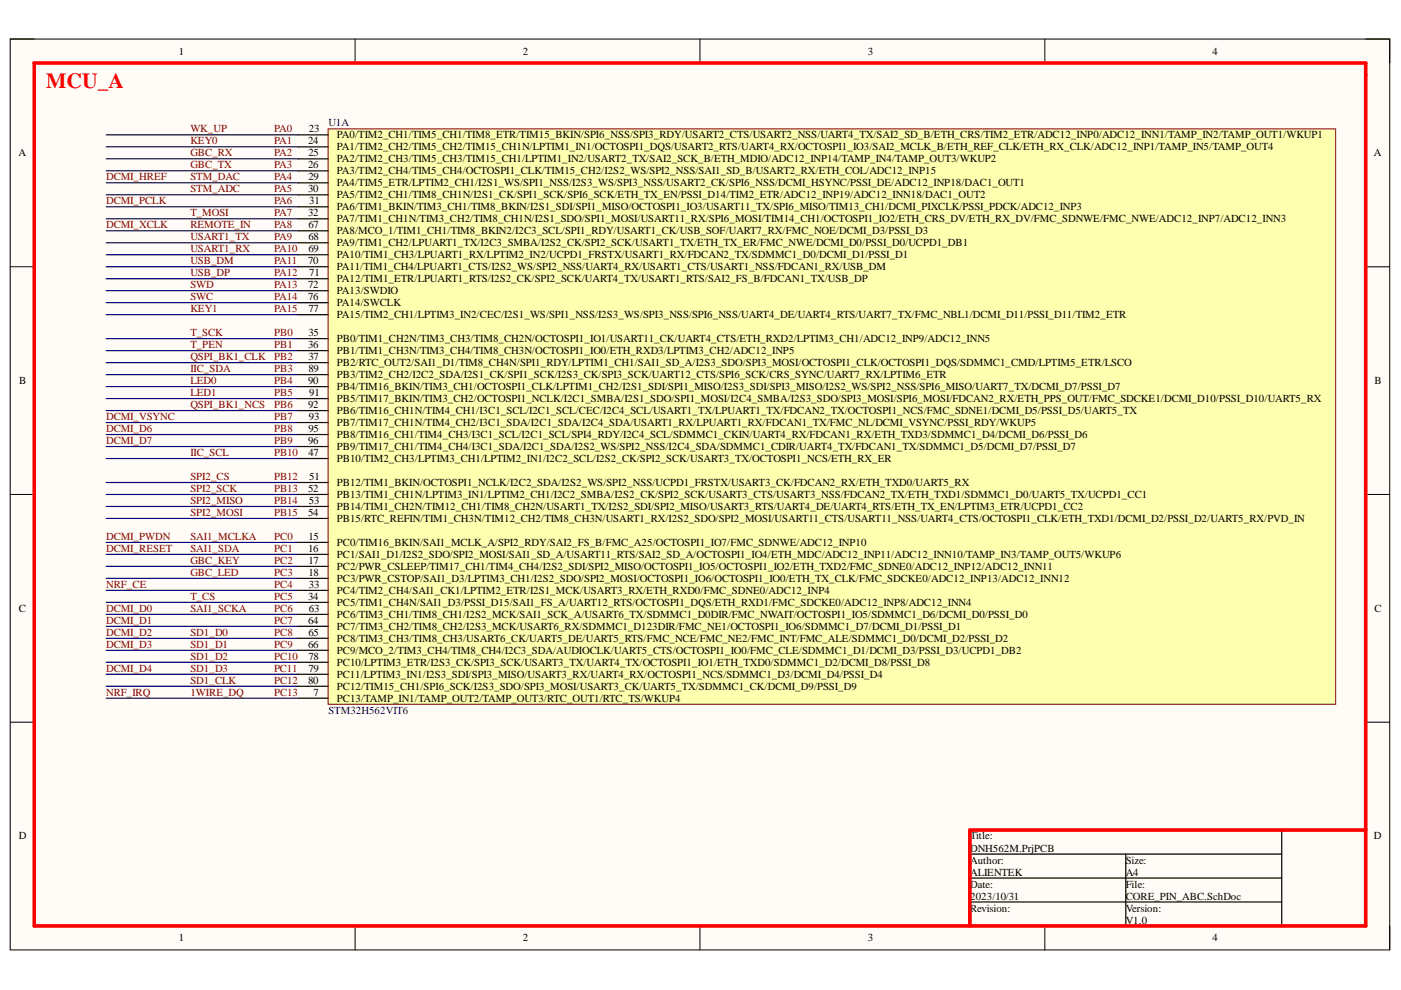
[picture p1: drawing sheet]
<svg xmlns="http://www.w3.org/2000/svg" width="297mm" height="210mm" viewBox="0 0 297 210" stroke-linecap="round" stroke-linejoin="round" font-family="sans-serif">
<defs><g id="words">
<text font-size="4.6" fill="#f00" x="9.8" y="18.7">MCU_A</text>
<g font-size="2.3">
<text x="37.9" y="11.6">1</text>
<text x="110.8" y="11.6">2</text>
<text x="184" y="11.6">3</text>
<text x="257" y="11.6">4</text>
<text x="65.5" y="28.1">23</text>
<text x="71.4" y="29.3">PA0/TIM2_CH1/TIM5_CH1/TIM8_ETR/TIM15_BKIN/SPI6_NSS/SPI3_RDY/USART2_CTS/USART2_NSS/UART4_TX/SAI2_SD_B/ETH_CRS/TIM2_ETR/ADC12_INP0/ADC12_INN1/TAMP_IN2/TAMP_OUT1/WKUP1</text>
<text x="3.9" y="33.1">A</text>
<text x="65.3" y="30.6">24</text>
<text x="65.3" y="35.7">26</text>
<text x="65.4" y="33.1">25</text>
<text x="71.4" y="31.9">PA1/TIM2_CH2/TIM5_CH2/TIM15_CH1N/LPTIM1_IN1/OCTOSPI1_DQS/USART2_RTS/UART4_RX/OCTOSPI1_IO3/SAI2_MCLK_B/ETH_REF_CLK/ETH_RX_CLK/ADC12_INP1/TAMP_IN5/TAMP_OUT4</text>
<text x="71.4" y="34.4">PA2/TIM2_CH3/TIM5_CH3/TIM15_CH1/LPTIM1_IN2/USART2_TX/SAI2_SCK_B/ETH_MDIO/ADC12_INP14/TAMP_IN4/TAMP_OUT3/WKUP2</text>
<text x="291.3" y="33.1">A</text>
<text x="65.3" y="40.8">30</text>
<text x="65.4" y="38.2">29</text>
<text x="71.4" y="36.9">PA3/TIM2_CH4/TIM5_CH4/OCTOSPI1_CLK/TIM15_CH2/I2S2_WS/SPI2_NSS/SAI1_SD_B/USART2_RX/ETH_COL/ADC12_INP15</text>
<text x="71.4" y="39.5">PA4/TIM5_ETR/LPTIM2_CH1/I2S1_WS/SPI1_NSS/I2S3_WS/SPI3_NSS/USART2_CK/SPI6_NSS/DCMI_HSYNC/PSSI_DE/ADC12_INP18/DAC1_OUT1</text>
<text x="65.3" y="45.8">32</text>
<text x="65.6" y="43.3">31</text>
<text x="71.4" y="42">PA5/TIM2_CH1/TIM8_CH1N/I2S1_CK/SPI1_SCK/SPI6_SCK/ETH_TX_EN/PSSI_D14/TIM2_ETR/ADC12_INP19/ADC12_INN18/DAC1_OUT2</text>
<text x="71.4" y="44.6">PA6/TIM1_BKIN/TIM3_CH1/TIM8_BKIN/I2S1_SDI/SPI1_MISO/OCTOSPI1_IO3/USART11_TX/SPI6_MISO/TIM13_CH1/DCMI_PIXCLK/PSSI_PDCK/ADC12_INP3</text>
<text x="71.4" y="47.1">PA7/TIM1_CH1N/TIM3_CH2/TIM8_CH1N/I2S1_SDO/SPI1_MOSI/USART11_RX/SPI6_MOSI/TIM14_CH1/OCTOSPI1_IO2/ETH_CRS_DV/ETH_RX_DV/FMC_SDNWE/FMC_NWE/ADC12_INP7/ADC12_INN3</text>
<text x="65.4" y="48.4">67</text>
<text x="65.4" y="51">68</text>
<text x="65.4" y="53.5">69</text>
<text x="71.4" y="49.7">PA8/MCO_1/TIM1_CH1/TIM8_BKIN2/I2C3_SCL/SPI1_RDY/USART1_CK/USB_SOF/UART7_RX/FMC_NOE/DCMI_D3/PSSI_D3</text>
<text x="71.4" y="52.3">PA9/TIM1_CH2/LPUART1_TX/I2C3_SMBA/I2S2_CK/SPI2_SCK/USART1_TX/ETH_TX_ER/FMC_NWE/DCMI_D0/PSSI_D0/UCPD1_DB1</text>
<text x="65.3" y="56.1">70</text>
<text x="65.6" y="58.6">71</text>
<text x="71.4" y="54.8">PA10/TIM1_CH3/LPUART1_RX/LPTIM2_IN2/UCPD1_FRSTX/USART1_RX/FDCAN2_TX/SDMMC1_D0/DCMI_D1/PSSI_D1</text>
<text x="71.4" y="57.3">PA11/TIM1_CH4/LPUART1_CTS/I2S2_WS/SPI2_NSS/UART4_RX/USART1_CTS/USART1_NSS/FDCAN1_RX/USB_DM</text>
<text x="71.4" y="59.9">PA12/TIM1_ETR/LPUART1_RTS/I2S2_CK/SPI2_SCK/UART4_TX/USART1_RTS/SAI2_FS_B/FDCAN1_TX/USB_DP</text>
<text x="65.3" y="61.1">72</text>
<text x="65.3" y="63.7">76</text>
<text x="71.4" y="62.4">PA13/SWDIO</text>
<text x="71.4" y="64.9">PA14/SWCLK</text>
<text x="65.4" y="71.3">35</text>
<text x="65.4" y="66.2">77</text>
<text x="71.4" y="67.5">PA15/TIM2_CH1/LPTIM3_IN2/CEC/I2S1_WS/SPI1_NSS/I2S3_WS/SPI3_NSS/SPI6_NSS/UART4_DE/UART4_RTS/UART7_TX/FMC_NBL1/DCMI_D11/PSSI_D11/TIM2_ETR</text>
<text x="65.3" y="73.8">36</text>
<text x="65.4" y="76.3">37</text>
<text x="71.4" y="72.5">PB0/TIM1_CH2N/TIM3_CH3/TIM8_CH2N/OCTOSPI1_IO1/USART11_CK/UART4_CTS/ETH_RXD2/LPTIM3_CH1/ADC12_INP9/ADC12_INN5</text>
<text x="71.4" y="75.1">PB1/TIM1_CH3N/TIM3_CH4/TIM8_CH3N/OCTOSPI1_IO0/ETH_RXD3/LPTIM3_CH2/ADC12_INP5</text>
<text x="71.4" y="77.6">PB2/RTC_OUT2/SAI1_D1/TIM8_CH4N/SPI1_RDY/LPTIM1_CH1/SAI1_SD_A/I2S3_SDO/SPI3_MOSI/OCTOSPI1_CLK/OCTOSPI1_DQS/SDMMC1_CMD/LPTIM5_ETR/LSCO</text>
<text x="4.1" y="81.4">B</text>
<text x="65.3" y="81.4">90</text>
<text x="65.4" y="78.9">89</text>
<text x="65.6" y="84">91</text>
<text x="71.4" y="80.2">PB3/TIM2_CH2/I2C2_SDA/I2S1_CK/SPI1_SCK/I2S3_CK/SPI3_SCK/UART12_CTS/SPI6_SCK/CRS_SYNC/UART7_RX/LPTIM6_ETR</text>
<text x="71.4" y="82.7">PB4/TIM16_BKIN/TIM3_CH1/OCTOSPI1_CLK/LPTIM1_CH2/I2S1_SDI/SPI1_MISO/I2S3_SDI/SPI3_MISO/I2S2_WS/SPI2_NSS/SPI6_MISO/UART7_TX/DCMI_D7/PSSI_D7</text>
<text x="291.4" y="81.4">B</text>
<text x="65.3" y="86.5">92</text>
<text x="65.5" y="89">93</text>
<text x="71.4" y="85.2">PB5/TIM17_BKIN/TIM3_CH2/OCTOSPI1_NCLK/I2C1_SMBA/I2S1_SDO/SPI1_MOSI/I2C4_SMBA/I2S3_SDO/SPI3_MOSI/SPI6_MOSI/FDCAN2_RX/ETH_PPS_OUT/FMC_SDCKE1/DCMI_D10/PSSI_D10/UART5_RX</text>
<text x="71.4" y="87.8">PB6/TIM16_CH1N/TIM4_CH1/I3C1_SCL/I2C1_SCL/CEC/I2C4_SCL/USART1_TX/LPUART1_TX/FDCAN2_TX/OCTOSPI1_NCS/FMC_SDNE1/DCMI_D5/PSSI_D5/UART5_TX</text>
<text x="65.3" y="94.2">96</text>
<text x="65.4" y="91.6">95</text>
<text x="71.4" y="90.3">PB7/TIM17_CH1N/TIM4_CH2/I3C1_SDA/I2C1_SDA/I2C4_SDA/USART1_RX/LPUART1_RX/FDCAN1_TX/FMC_NL/DCMI_VSYNC/PSSI_RDY/WKUP5</text>
<text x="71.4" y="92.9">PB8/TIM16_CH1/TIM4_CH3/I3C1_SCL/I2C1_SCL/SPI4_RDY/I2C4_SCL/SDMMC1_CKIN/UART4_RX/FDCAN1_RX/ETH_TXD3/SDMMC1_D4/DCMI_D6/PSSI_D6</text>
<text x="71.4" y="95.5">PB9/TIM17_CH1/TIM4_CH4/I3C1_SDA/I2C1_SDA/I2S2_WS/SPI2_NSS/I2C4_SDA/SDMMC1_CDIR/UART4_TX/FDCAN1_TX/SDMMC1_D5/DCMI_D7/PSSI_D7</text>
<text x="65.4" y="96.7">47</text>
<text x="65.6" y="101.8">51</text>
<text x="71.4" y="98">PB10/TIM2_CH3/LPTIM3_CH1/LPTIM2_IN1/I2C2_SCL/I2S2_CK/SPI2_SCK/USART3_TX/OCTOSPI1_NCS/ETH_RX_ER</text>
<text x="65.3" y="104.3">52</text>
<text x="65.5" y="106.9">53</text>
<text x="71.4" y="103.1">PB12/TIM1_BKIN/OCTOSPI1_NCLK/I2C2_SDA/I2S2_WS/SPI2_NSS/UCPD1_FRSTX/USART3_CK/FDCAN2_RX/ETH_TXD0/UART5_RX</text>
<text x="71.4" y="105.6">PB13/TIM1_CH1N/LPTIM3_IN1/LPTIM2_CH1/I2C2_SMBA/I2S2_CK/SPI2_SCK/USART3_CTS/USART3_NSS/FDCAN2_TX/ETH_TXD1/SDMMC1_D0/UART5_TX/UCPD1_CC1</text>
<text x="65.3" y="109.4">54</text>
<text x="71.4" y="108.1">PB14/TIM1_CH2N/TIM12_CH1/TIM8_CH2N/USART1_TX/I2S2_SDI/SPI2_MISO/USART3_RTS/UART4_DE/UART4_RTS/ETH_TX_EN/LPTIM3_ETR/UCPD1_CC2</text>
<text x="71.4" y="110.7">PB15/RTC_REFIN/TIM1_CH3N/TIM12_CH2/TIM8_CH3N/USART1_RX/I2S2_SDO/SPI2_MOSI/USART11_CTS/USART11_NSS/UART4_CTS/OCTOSPI1_CLK/ETH_TXD1/DCMI_D2/PSSI_D2/UART5_RX/PVD_IN</text>
<text x="65.3" y="117">16</text>
<text x="65.4" y="114.5">15</text>
<text x="65.4" y="119.5">17</text>
<text x="71.4" y="115.7">PC0/TIM16_BKIN/SAI1_MCLK_A/SPI2_RDY/SAI2_FS_B/FMC_A25/OCTOSPI1_IO7/FMC_SDNWE/ADC12_INP10</text>
<text x="71.4" y="118.3">PC1/SAI1_D1/I2S2_SDO/SPI2_MOSI/SAI1_SD_A/USART11_RTS/SAI2_SD_A/OCTOSPI1_IO4/ETH_MDC/ADC12_INP11/ADC12_INN10/TAMP_IN3/TAMP_OUT5/WKUP6</text>
<text x="65.4" y="122.1">18</text>
<text x="65.5" y="124.6">33</text>
<text x="71.4" y="120.8">PC2/PWR_CSLEEP/TIM17_CH1/TIM4_CH4/I2S2_SDI/SPI2_MISO/OCTOSPI1_IO5/OCTOSPI1_IO2/ETH_TXD2/FMC_SDNE0/ADC12_INP12/ADC12_INN11</text>
<text x="71.4" y="123.4">PC3/PWR_CSTOP/SAI1_D3/LPTIM3_CH1/I2S2_SDO/SPI2_MOSI/OCTOSPI1_IO6/OCTOSPI1_IO0/ETH_TX_CLK/FMC_SDCKE0/ADC12_INP13/ADC12_INN12</text>
<text x="71.4" y="125.9">PC4/TIM2_CH4/SAI1_CK1/LPTIM2_ETR/I2S1_MCK/USART3_RX/ETH_RXD0/FMC_SDNE0/ADC12_INP4</text>
<text x="4" y="129.7">C</text>
<text x="65.3" y="127.2">34</text>
<text x="65.5" y="129.7">63</text>
<text x="71.4" y="128.4">PC5/TIM1_CH4N/SAI1_D3/PSSI_D15/SAI1_FS_A/UART12_RTS/OCTOSPI1_DQS/ETH_RXD1/FMC_SDCKE0/ADC12_INP8/ADC12_INN4</text>
<text x="71.4" y="131">PC6/TIM3_CH1/TIM8_CH1/I2S2_MCK/SAI1_SCK_A/USART6_TX/SDMMC1_D0DIR/FMC_NWAIT/OCTOSPI1_IO5/SDMMC1_D6/DCMI_D0/PSSI_D0</text>
<text x="291.4" y="129.7">C</text>
<text x="65.3" y="132.2">64</text>
<text x="65.3" y="137.4">66</text>
<text x="65.4" y="134.8">65</text>
<text x="71.4" y="133.5">PC7/TIM3_CH2/TIM8_CH2/I2S3_MCK/USART6_RX/SDMMC1_D123DIR/FMC_NE1/OCTOSPI1_IO6/SDMMC1_D7/DCMI_D1/PSSI_D1</text>
<text x="71.4" y="136.1">PC8/TIM3_CH3/TIM8_CH3/USART6_CK/UART5_DE/UART5_RTS/FMC_NCE/FMC_NE2/FMC_INT/FMC_ALE/SDMMC1_D0/DCMI_D2/PSSI_D2</text>
<text x="65.4" y="139.9">78</text>
<text x="65.4" y="142.5">79</text>
<text x="71.4" y="138.7">PC9/MCO_2/TIM3_CH4/TIM8_CH4/I2C3_SDA/AUDIOCLK/UART5_CTS/OCTOSPI1_IO0/FMC_CLE/SDMMC1_D1/DCMI_D3/PSSI_D3/UCPD1_DB2</text>
<text x="71.4" y="141.2">PC10/LPTIM3_ETR/I2S3_CK/SPI3_SCK/USART3_TX/UART4_TX/OCTOSPI1_IO1/ETH_TXD0/SDMMC1_D2/DCMI_D8/PSSI_D8</text>
<text x="71.4" y="143.7">PC11/LPTIM3_IN1/I2S3_SDI/SPI3_MISO/USART3_RX/UART4_RX/OCTOSPI1_NCS/SDMMC1_D3/DCMI_D4/PSSI_D4</text>
<text x="65.3" y="145">80</text>
<text x="66.5" y="147.5">7</text>
<text x="71.4" y="148.8">PC13/TAMP_IN1/TAMP_OUT2/TAMP_OUT3/RTC_OUT1/RTC_TS/WKUP4</text>
<text x="71.4" y="146.3">PC12/TIM15_CH1/SPI6_SCK/I2S3_SDO/SPI3_MOSI/USART3_CK/UART5_TX/SDMMC1_CK/DCMI_D9/PSSI_D9</text>
<text x="4" y="178">D</text>
<text x="205.7" y="178">Title:</text>
<text x="291.3" y="178">D</text>
<text x="205.7" y="183.1">Author:</text>
<text x="205.7" y="180.6">DNH562M.PrjPCB</text>
<text x="205.7" y="185.7">ALIENTEK</text>
<text x="238.7" y="183.1">Size:</text>
<text x="238.7" y="185.7">A4</text>
<text x="205.7" y="188.2">Date:</text>
<text x="205.7" y="190.7">2023/10/31</text>
<text x="238.7" y="188.2">File:</text>
<text x="238.7" y="190.7">CORE_PIN_ABC.SchDoc</text>
<text x="205.7" y="193.3">Revision:</text>
<text x="238.7" y="193.3">Version:</text>
<text x="238.7" y="195.8">V1.0</text>
<text x="37.9" y="199.6">1</text>
<text x="110.8" y="199.6">2</text>
<text x="184" y="199.6">3</text>
<text x="257" y="199.6">4</text>
</g>
<g font-size="2.3" fill="#800000">
<text x="40.4" y="28.1">WK_UP</text>
<text x="58.1" y="28.1">PA0</text>
<text x="40.4" y="30.6">KEY0</text>
<text x="40.4" y="33.1">GBC_RX</text>
<text x="40.4" y="35.7">GBC_TX</text>
<text x="58.1" y="30.6">PA1</text>
<text x="58.1" y="33.1">PA2</text>
<text x="58.1" y="35.7">PA3</text>
<text x="22.5" y="38.2">DCMI_HREF</text>
<text x="40.4" y="38.2">STM_DAC</text>
<text x="40.4" y="40.8">STM_ADC</text>
<text x="58.1" y="38.2">PA4</text>
<text x="58.1" y="40.8">PA5</text>
<text x="22.5" y="43.3">DCMI_PCLK</text>
<text x="40.4" y="45.8">T_MOSI</text>
<text x="58.1" y="43.3">PA6</text>
<text x="58.1" y="45.8">PA7</text>
<text x="22.5" y="48.4">DCMI_XCLK</text>
<text x="40.4" y="53.5">USART1_RX</text>
<text x="40.4" y="51">USART1_TX</text>
<text x="40.4" y="48.4">REMOTE_IN</text>
<text x="58.1" y="48.4">PA8</text>
<text x="58.1" y="51">PA9</text>
<text x="58.1" y="53.5">PA10</text>
<text x="40.4" y="58.6">USB_DP</text>
<text x="40.4" y="56.1">USB_DM</text>
<text x="58.1" y="56.1">PA11</text>
<text x="58.1" y="58.6">PA12</text>
<text x="40.4" y="61.1">SWD</text>
<text x="40.4" y="63.7">SWC</text>
<text x="58.1" y="61.1">PA13</text>
<text x="58.1" y="63.7">PA14</text>
<text x="40.4" y="66.2">KEY1</text>
<text x="40.4" y="71.3">T_SCK</text>
<text x="58.1" y="66.2">PA15</text>
<text x="58.1" y="71.3">PB0</text>
<text x="40.4" y="76.3">QSPI_BK1_CLK</text>
<text x="40.4" y="73.8">T_PEN</text>
<text x="58.1" y="73.8">PB1</text>
<text x="58.1" y="76.3">PB2</text>
<text x="40.4" y="78.9">IIC_SDA</text>
<text x="40.4" y="81.4">LED0</text>
<text x="40.4" y="84">LED1</text>
<text x="58.1" y="78.9">PB3</text>
<text x="58.1" y="81.4">PB4</text>
<text x="58.1" y="84">PB5</text>
<text x="22.5" y="89">DCMI_VSYNC</text>
<text x="40.4" y="86.5">QSPI_BK1_NCS</text>
<text x="58.1" y="86.5">PB6</text>
<text x="58.1" y="89">PB7</text>
<text x="22.5" y="91.6">DCMI_D6</text>
<text x="22.5" y="94.2">DCMI_D7</text>
<text x="58.1" y="91.6">PB8</text>
<text x="58.1" y="94.2">PB9</text>
<text x="40.4" y="96.7">IIC_SCL</text>
<text x="40.4" y="101.8">SPI2_CS</text>
<text x="58.1" y="96.7">PB10</text>
<text x="58.1" y="101.8">PB12</text>
<text x="40.4" y="104.3">SPI2_SCK</text>
<text x="40.4" y="106.9">SPI2_MISO</text>
<text x="58.1" y="104.3">PB13</text>
<text x="58.1" y="106.9">PB14</text>
<text x="40.4" y="109.4">SPI2_MOSI</text>
<text x="58.1" y="109.4">PB15</text>
<text x="22.5" y="117">DCMI_RESET</text>
<text x="22.5" y="114.5">DCMI_PWDN</text>
<text x="40.4" y="119.5">GBC_KEY</text>
<text x="40.4" y="114.5">SAI1_MCLKA</text>
<text x="40.4" y="117">SAI1_SDA</text>
<text x="58.1" y="114.5">PC0</text>
<text x="58.1" y="117">PC1</text>
<text x="58.1" y="119.5">PC2</text>
<text x="22.5" y="124.6">NRF_CE</text>
<text x="40.4" y="122.1">GBC_LED</text>
<text x="58.1" y="122.1">PC3</text>
<text x="58.1" y="124.6">PC4</text>
<text x="22.5" y="129.7">DCMI_D0</text>
<text x="40.4" y="127.2">T_CS</text>
<text x="40.4" y="129.7">SAI1_SCKA</text>
<text x="58.1" y="127.2">PC5</text>
<text x="58.1" y="129.7">PC6</text>
<text x="22.5" y="132.2">DCMI_D1</text>
<text x="22.5" y="134.8">DCMI_D2</text>
<text x="22.5" y="137.4">DCMI_D3</text>
<text x="40.4" y="137.4">SD1_D1</text>
<text x="40.4" y="134.8">SD1_D0</text>
<text x="58.1" y="132.2">PC7</text>
<text x="58.1" y="134.8">PC8</text>
<text x="58.1" y="137.4">PC9</text>
<text x="22.5" y="142.5">DCMI_D4</text>
<text x="40.4" y="139.9">SD1_D2</text>
<text x="40.4" y="142.5">SD1_D3</text>
<text x="58.1" y="139.9">PC10</text>
<text x="58.1" y="142.5">PC11</text>
<text x="22.5" y="147.5">NRF_IRQ</text>
<text x="40.4" y="145">SD1_CLK</text>
<text x="40.4" y="147.5">1WIRE_DQ</text>
<text x="58.1" y="145">PC12</text>
<text x="58.1" y="147.5">PC13</text>
</g>
<g font-size="2.3" fill="#000080">
<text x="69.6" y="26.8">U1A</text>
<text x="69.6" y="151.3">STM32H562VIT6</text>
</g>
</g></defs>
<path d="M2.2 8.3h292.4v193.1h-292.4z" fill-rule="evenodd" fill="#fffcf8"/>
<path d="M2.2 8.3h292.4v193.1h-292.4z" fill="none" stroke="#000" stroke-width=".21"/>
<path d="M7.3 13.4h282.3v182.9h-282.3z" fill-rule="evenodd" fill="#fffcf8"/>
<g fill="none" stroke="#000" stroke-width=".21">
<path d="M2.2 8.3h5.1M7.3 13.4h282.3v182.9h-282.3zM75.3 8.3v5.1M148.4 8.3v5.1M221.5 8.3v5.1M289.6 8.3h5v5.1M2.2 56.6h5.1M289.6 56.6h5M2.2 104.8h5.1M289.6 104.8h5M2.2 153.1h5.1M289.6 153.1h5"/>
<path d="M75.3 196.3v5.1M148.4 196.3v5.1M221.5 196.3v5.1M294.6 196.3v5.1"/>
</g>
<path d="M205.6 176h84v20.3h-84zM271.7 176v20.3M205.6 181.1h66.1M205.6 186.2h66.1M205.6 191.2h66.1M238.7 181.1v15.2" fill="none" stroke="#000" stroke-width=".25"/>
<g fill="none" stroke="#000080" stroke-width=".25">
<path d="M22.5 28.6h40.7M22.5 31.1h40.7M22.5 33.7h40.7M22.5 36.2h40.7M22.5 38.8h40.7M22.5 41.3h40.7M22.5 43.8h40.7M22.5 46.4h40.7M22.5 48.9h40.7M22.5 51.5h40.7M22.5 54h40.7M22.5 56.6h40.7"/>
<path d="M22.5 59.1h40.7M22.5 61.6h40.7M22.5 64.2h40.7M22.5 66.7h40.7M22.5 71.8h40.7M22.5 74.3h40.7M22.5 76.9h40.7M22.5 79.4h40.7M22.5 82h40.7M22.5 84.5h40.7M22.5 87.1h40.7M22.5 89.6h40.7"/>
<path d="M22.5 92.1h40.7M22.5 94.7h40.7M22.5 97.2h40.7M22.5 102.3h40.7M22.5 104.8h40.7M22.5 107.4h40.7M22.5 109.9h40.7M22.5 115h40.7M22.5 117.5h40.7M22.5 120.1h40.7M22.5 122.6h40.7M22.5 125.2h40.7"/>
<path d="M22.5 127.7h40.7M22.5 130.3h40.7M22.5 132.8h40.7M22.5 135.3h40.7M22.5 137.9h40.7M22.5 140.4h40.7M22.5 143h40.7M22.5 145.5h40.7M22.5 148h40.7"/>
</g>
<path d="M7.3 13.4h282.3v182.9h-282.3zM289.6 176h-84v20.3" fill="none" stroke="#f00" stroke-width=".76"/>
<path d="M69.6 27.3h213.6v122h-213.6z" fill-rule="evenodd" fill="#ffffb0"/>
<path d="M69.6 27.3h213.6v122h-213.6z" fill="none" stroke="#800000" stroke-width=".21"/>
<g fill="none" stroke="#000" stroke-width=".25">
<path d="M63.2 28.6h6.4M63.2 31.1h6.4M63.2 33.7h6.4M63.2 36.2h6.4M63.2 38.8h6.4M63.2 41.3h6.4M63.2 43.8h6.4M63.2 46.4h6.4M63.2 48.9h6.4M63.2 51.5h6.4M63.2 54h6.4M63.2 56.6h6.4"/>
<path d="M63.2 59.1h6.4M63.2 71.8h6.4M63.2 74.3h6.4M63.2 76.9h6.4M63.2 61.6h6.4M63.2 64.2h6.4M63.2 66.7h6.4M63.2 79.4h6.4M63.2 97.2h6.4M63.2 82h6.4M63.2 84.5h6.4M63.2 87.1h6.4"/>
<path d="M63.2 89.6h6.4M63.2 92.1h6.4M63.2 94.7h6.4M63.2 115h6.4M63.2 117.5h6.4M63.2 102.3h6.4M63.2 104.8h6.4M63.2 107.4h6.4M63.2 109.9h6.4M63.2 120.1h6.4M63.2 122.6h6.4M63.2 125.2h6.4"/>
<path d="M63.2 127.7h6.4M63.2 130.3h6.4M63.2 132.8h6.4M63.2 135.3h6.4M63.2 137.9h6.4M63.2 148h6.4M63.2 140.4h6.4M63.2 143h6.4M63.2 145.5h6.4"/>
</g>
<use href="#words"/>
</svg>
